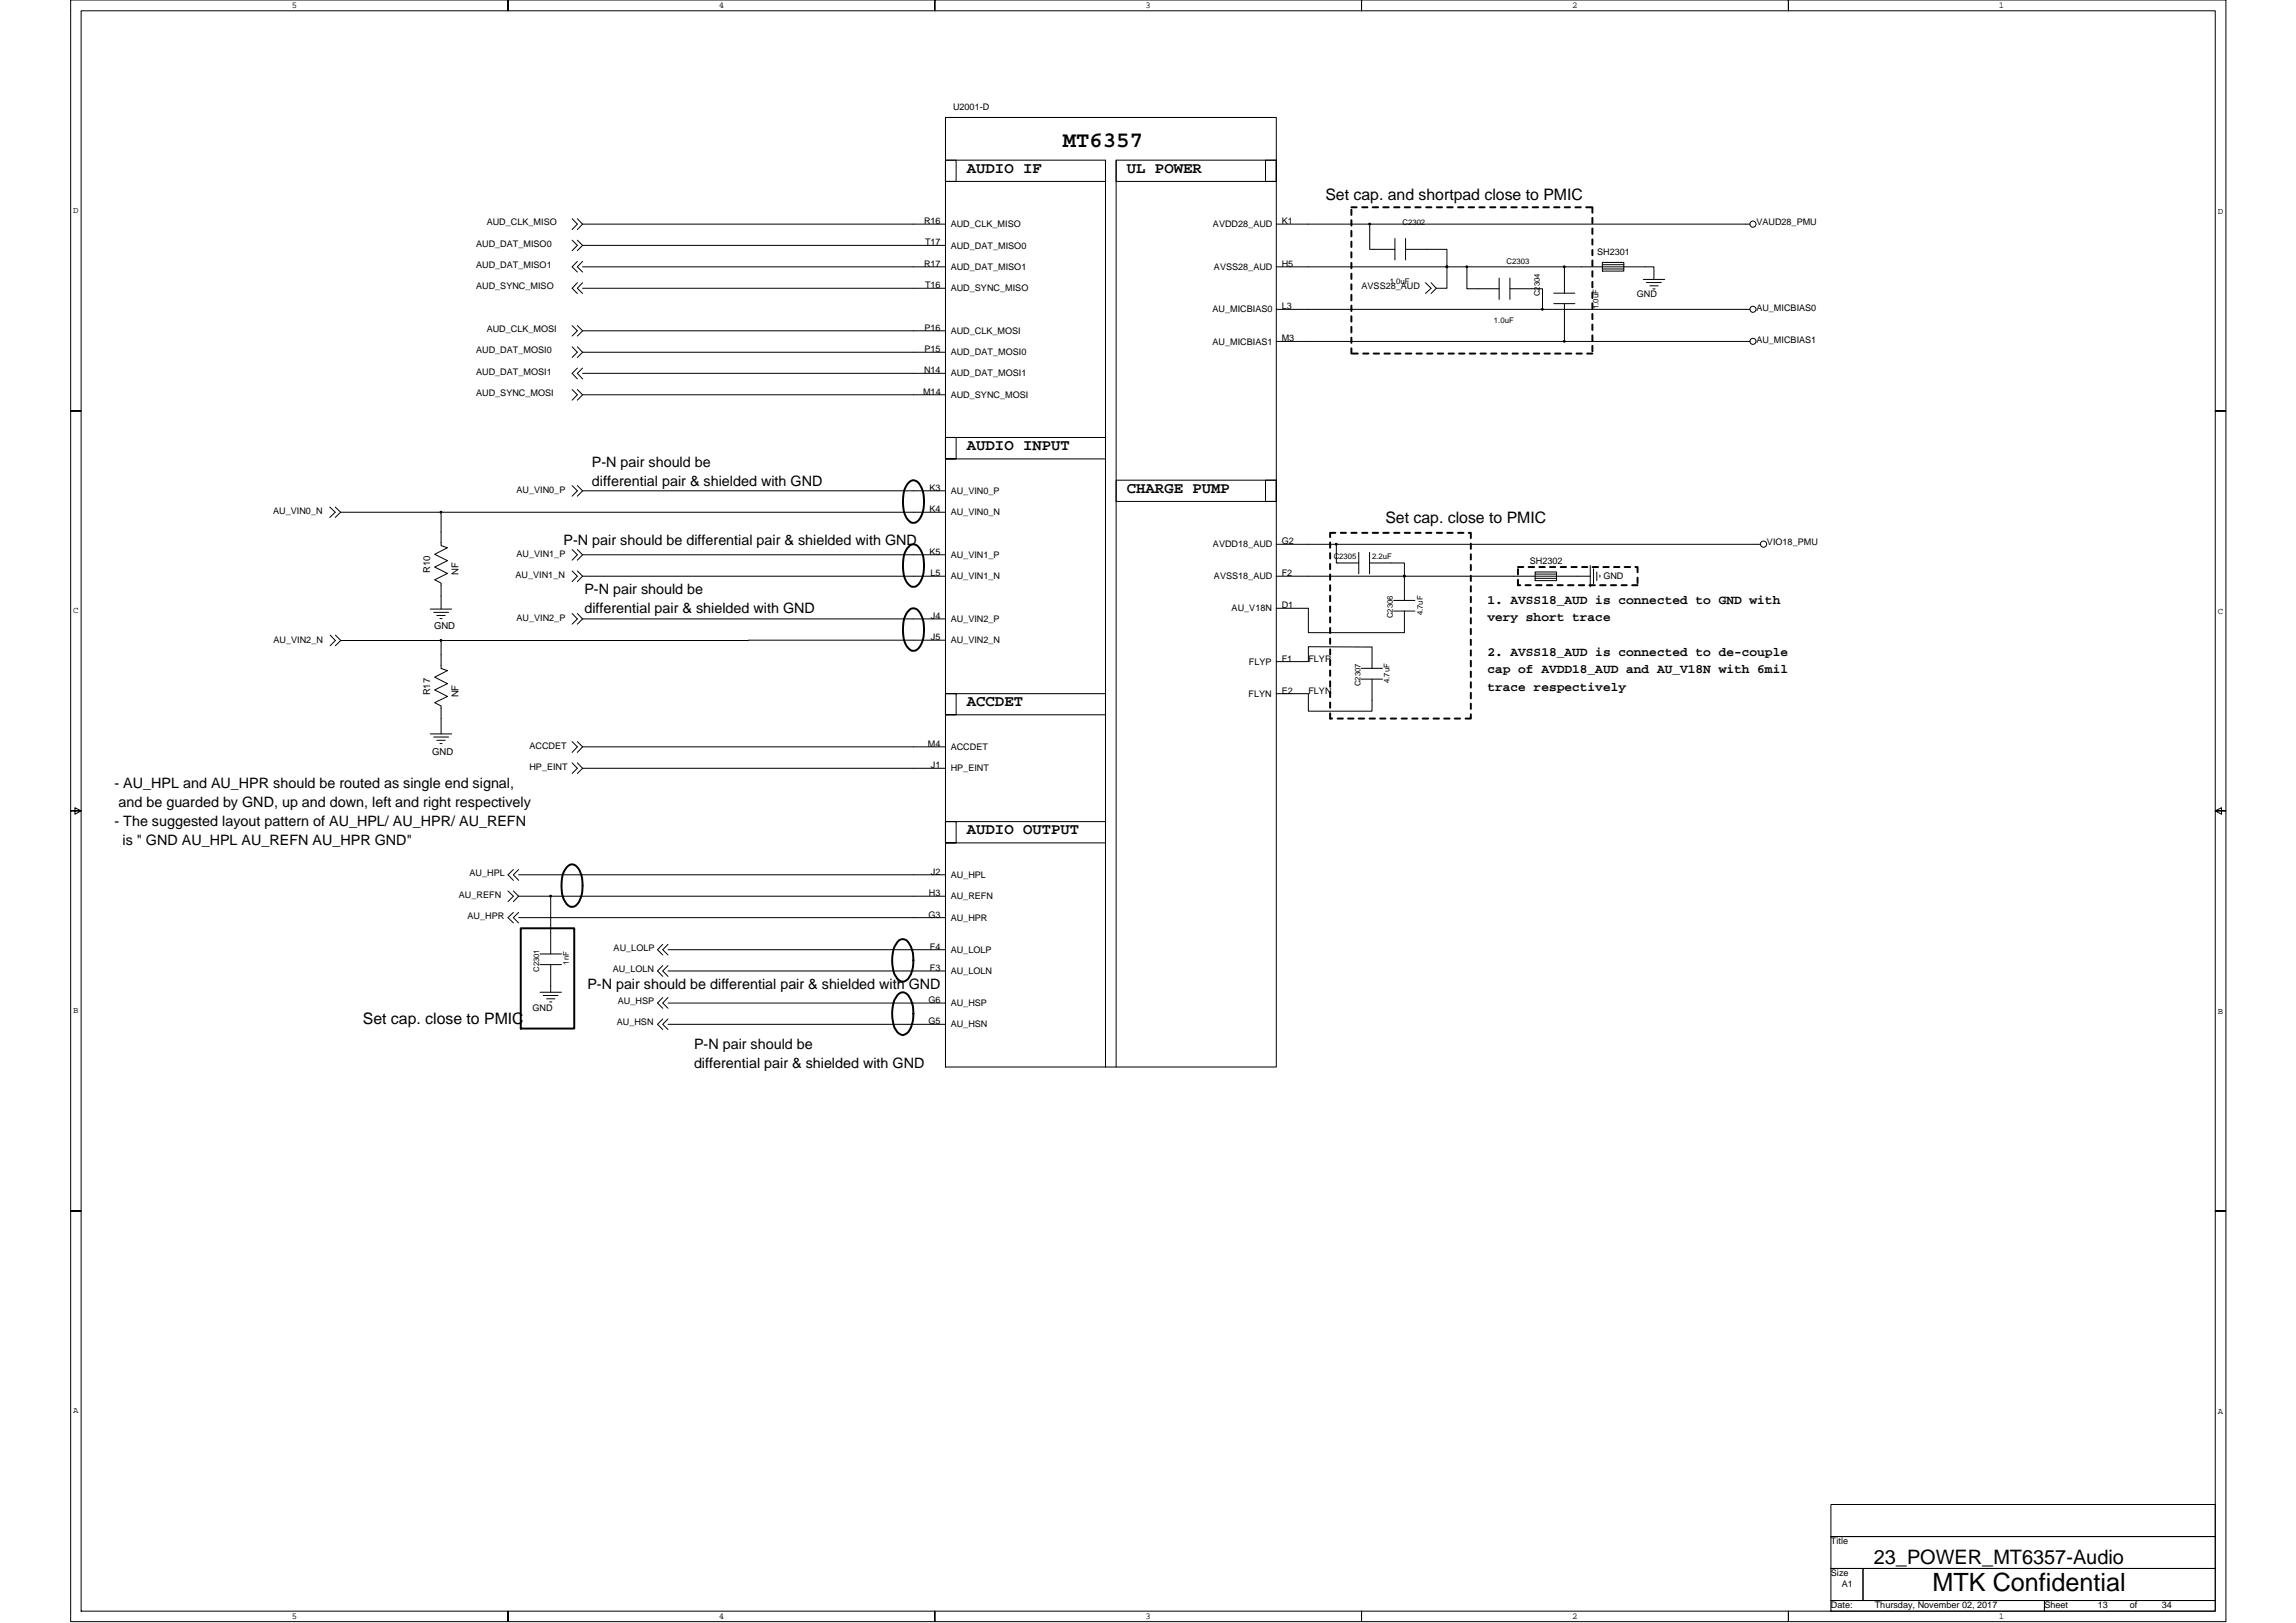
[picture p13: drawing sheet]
<svg xmlns="http://www.w3.org/2000/svg" width="297mm" height="210mm" viewBox="0 0 297 210" stroke-linecap="round" stroke-linejoin="round" font-family="sans-serif">
<defs><g id="words">
<text font-size="3.3" x="250" y="205.8">MTK Confidential</text>
<text font-size="2.9" x="137.5" y="19">MT6357</text>
<text font-size="2.6" x="242.4" y="202.4">23_POWER_MT6357-Audio</text>
<g font-size="2">
<text x="125.1" y="22.4">AUDIO IF</text>
<text x="145.8" y="22.4">UL POWER</text>
<text x="171.5" y="25.8">Set cap. and shortpad close to PMIC</text>
<text x="125.1" y="58.3">AUDIO INPUT</text>
<text x="145.8" y="63.8">CHARGE PUMP</text>
<text x="179.2" y="67.6">Set cap. close to PMIC</text>
<text x="125.1" y="91.4">ACCDET</text>
<text x="125.1" y="108">AUDIO OUTPUT</text>
<text x="46.9" y="132.5">Set cap. close to PMIC</text>
</g>
<g font-size="1.9">
<text x="76.6" y="60.4">P-N pair should be</text>
<text x="76.6" y="62.9">differential pair &amp; shielded with GND</text>
<text x="72.9" y="70.5">P-N pair should be differential pair &amp; shielded with GND</text>
<text x="75.6" y="76.8">P-N pair should be</text>
<text x="75.6" y="79.3">differential pair &amp; shielded with GND</text>
<text x="14.8" y="101.9">- AU_HPL and AU_HPR should be routed as single end signal,</text>
<text x="14.8" y="106.9">- The suggested layout pattern of AU_HPL/ AU_HPR/ AU_REFN</text>
<text x="15.3" y="104.4">and be guarded by GND, up and down, left and right respectively</text>
<text x="15.8" y="109.4">is &quot; GND AU_HPL AU_REFN AU_HPR GND&quot;</text>
<text x="76" y="128">P-N pair should be differential pair &amp; shielded with GND</text>
<text x="89.8" y="135.7">P-N pair should be</text>
<text x="89.8" y="138.2">differential pair &amp; shielded with GND</text>
</g>
<g font-size="1.7">
<text x="192.4" y="78.1">1. AVSS18_AUD is connected to GND with</text>
<text x="192.4" y="80.3">very short trace</text>
<text x="192.4" y="84.9">2. AVSS18_AUD is connected to de-couple</text>
<text x="192.4" y="87.1">cap of AVDD18_AUD and AU_V18N with 6mil</text>
<text x="192.4" y="89.4">trace respectively</text>
</g>
<g font-size="1.2">
<text x="37.8" y="1.1">5</text>
<text x="93" y="1.1">4</text>
<text x="148.2" y="1.1">3</text>
<text x="203.4" y="1.1">2</text>
<text x="258.6" y="1.1">1</text>
<text x="123.3" y="14.2">U2001-D</text>
<text x="9.5" y="27.6">D</text>
<text x="63" y="29.1">AUD_CLK_MISO</text>
<text x="119.5" y="29">R16</text>
<text x="123" y="29.4">AUD_CLK_MISO</text>
<text x="156.9" y="29.4">AVDD28_AUD</text>
<text x="165.8" y="29">K1</text>
<text x="227.2" y="29.1">VAUD28_PMU</text>
<text x="286.9" y="27.7">D</text>
<text x="61.6" y="31.9">AUD_DAT_MISO0</text>
<text x="61.6" y="34.6">AUD_DAT_MISO1</text>
<text x="119.5" y="34.5">R17</text>
<text x="119.7" y="31.7">T17</text>
<text x="123" y="32.2">AUD_DAT_MISO0</text>
<text x="123" y="34.9">AUD_DAT_MISO1</text>
<text x="157.1" y="34.9">AVSS28_AUD</text>
<text x="165.8" y="34.5">H5</text>
<text x="206.6" y="33">SH2301</text>
<text x="61.6" y="37.4">AUD_SYNC_MISO</text>
<text x="119.7" y="37.3">T16</text>
<text x="123" y="37.7">AUD_SYNC_MISO</text>
<text x="156.9" y="40.4">AU_MICBIAS0</text>
<text x="165.8" y="40">L3</text>
<text x="176.1" y="37.4">AVSS28_AUD</text>
<text x="211.7" y="38.5">GND</text>
<text x="227.2" y="40.2">AU_MICBIAS0</text>
<text x="61.6" y="45.7">AUD_DAT_MOSI0</text>
<text x="63" y="42.9">AUD_CLK_MOSI</text>
<text x="119.6" y="42.8">P16</text>
<text x="119.6" y="45.6">P15</text>
<text x="123" y="43.2">AUD_CLK_MOSI</text>
<text x="123" y="46">AUD_DAT_MOSI0</text>
<text x="156.9" y="44.6">AU_MICBIAS1</text>
<text x="165.8" y="44.2">M3</text>
<text x="227.2" y="44.3">AU_MICBIAS1</text>
<text x="61.6" y="48.5">AUD_DAT_MOSI1</text>
<text x="61.6" y="51.2">AUD_SYNC_MOSI</text>
<text x="119.4" y="51.1">M14</text>
<text x="119.5" y="48.3">N14</text>
<text x="123" y="48.7">AUD_DAT_MOSI1</text>
<text x="123" y="51.5">AUD_SYNC_MOSI</text>
<text x="66.8" y="63.8">AU_VIN0_P</text>
<text x="120.2" y="63.5">K3</text>
<text x="123" y="63.9">AU_VIN0_P</text>
<text x="35.3" y="66.5">AU_VIN0_N</text>
<text x="120.2" y="71.8">K5</text>
<text x="120.2" y="66.3">K4</text>
<text x="123" y="66.7">AU_VIN0_N</text>
<text x="156.9" y="70.8">AVDD18_AUD</text>
<text x="165.8" y="70.4">G2</text>
<text x="228.6" y="70.5">VIO18_PMU</text>
<text x="55.7" y="74.1" transform="rotate(-90 55.7 74.1)">R10</text>
<text x="59.3" y="74.3" transform="rotate(-90 59.3 74.3)">NF</text>
<text x="66.7" y="74.8">AU_VIN1_N</text>
<text x="66.8" y="72.1">AU_VIN1_P</text>
<text x="120.4" y="74.6">L5</text>
<text x="123" y="72.2">AU_VIN1_P</text>
<text x="123" y="75">AU_VIN1_N</text>
<text x="157.1" y="75">AVSS18_AUD</text>
<text x="165.8" y="74.6">F2</text>
<text x="197.9" y="73">SH2302</text>
<text x="207.4" y="75">GND</text>
<text x="9.5" y="79.3">C</text>
<text x="35.4" y="83.1">AU_VIN2_N</text>
<text x="56.2" y="81.3">GND</text>
<text x="66.8" y="80.3">AU_VIN2_P</text>
<text x="120.4" y="80.1">J4</text>
<text x="120.4" y="82.8">J5</text>
<text x="123" y="80.5">AU_VIN2_P</text>
<text x="123" y="83.2">AU_VIN2_N</text>
<text x="159.3" y="79.1">AU_V18N</text>
<text x="165.8" y="78.7">D1</text>
<text x="286.9" y="79.5">C</text>
<text x="55.7" y="90" transform="rotate(-90 55.7 90)">R17</text>
<text x="161.6" y="86">FLYP</text>
<text x="165.8" y="85.6">F1</text>
<text x="165.8" y="89.7">E2</text>
<text x="169.3" y="85.6">FLYP</text>
<text x="169.3" y="89.7">FLYN</text>
<text x="59.3" y="90.2" transform="rotate(-90 59.3 90.2)">NF</text>
<text x="161.5" y="90.2">FLYN</text>
<text x="55.9" y="97.6">GND</text>
<text x="68.5" y="96.9">ACCDET</text>
<text x="68.5" y="99.7">HP_EINT</text>
<text x="120.1" y="96.6">M4</text>
<text x="120.4" y="99.4">J1</text>
<text x="123" y="99.8">HP_EINT</text>
<text x="123" y="97">ACCDET</text>
<text x="60.7" y="113.3">AU_HPL</text>
<text x="120.4" y="113.2">J2</text>
<text x="123" y="113.6">AU_HPL</text>
<text x="59.4" y="116.2">AU_REFN</text>
<text x="60.5" y="118.9">AU_HPR</text>
<text x="120.1" y="118.7">G3</text>
<text x="120.2" y="116">H3</text>
<text x="123" y="119.1">AU_HPR</text>
<text x="123" y="116.4">AU_REFN</text>
<text x="79.3" y="125.8">AU_LOLN</text>
<text x="79.4" y="123">AU_LOLP</text>
<text x="120.3" y="122.9">F4</text>
<text x="120.3" y="125.6">F3</text>
<text x="123" y="123.3">AU_LOLP</text>
<text x="9.5" y="131.1">B</text>
<text x="68.9" y="130.7">GND</text>
<text x="79.9" y="129.9">AU_HSP</text>
<text x="120.1" y="129.8">G6</text>
<text x="123" y="126">AU_LOLN</text>
<text x="123" y="130.2">AU_HSP</text>
<text x="286.9" y="131.2">B</text>
<text x="79.8" y="132.7">AU_HSN</text>
<text x="120.1" y="132.5">G5</text>
<text x="123" y="132.9">AU_HSN</text>
<text x="9.5" y="182.8">A</text>
<text x="286.9" y="183">A</text>
<text x="236.9" y="199.7">Title</text>
<text x="236.9" y="203.9">Size</text>
<text x="37.8" y="209.5">5</text>
<text x="93" y="209.5">4</text>
<text x="148.2" y="209.5">3</text>
<text x="203.4" y="209.5">2</text>
<text x="236.9" y="208">Date:</text>
<text x="238.3" y="205.3">A1</text>
<text x="242.5" y="208">Thursday, November 02, 2017</text>
<text x="258.6" y="209.5">1</text>
<text x="264.5" y="208">Sheet</text>
<text x="271.4" y="208">13</text>
<text x="275.5" y="208">of</text>
<text x="279.7" y="208">34</text>
</g>
<g font-size="1">
<text x="181.4" y="29.1">C2302</text>
<text x="194.9" y="34.2">C2303</text>
<text x="179.8" y="36.7">1.0uF</text>
<text x="193.3" y="41.8">1.0uF</text>
<text x="199.2" y="38.3" transform="rotate(-90 199.2 38.3)">C2304</text>
<text x="206.8" y="40" transform="rotate(-90 206.8 40)">1.0uF</text>
<text x="172.5" y="72.4">C2305</text>
<text x="177.5" y="72.4">2.2uF</text>
<text x="180.2" y="80" transform="rotate(-90 180.2 80)">C2306</text>
<text x="184.1" y="79.6" transform="rotate(-90 184.1 79.6)">4.7uF</text>
<text x="176" y="88.8" transform="rotate(-90 176 88.8)">C2307</text>
<text x="179.7" y="88.3" transform="rotate(-90 179.7 88.3)">4.7uF</text>
<text x="69.7" y="125.8" transform="rotate(-90 69.7 125.8)">C2301</text>
<text x="73.6" y="124.8" transform="rotate(-90 73.6 124.8)">1nF</text>
</g>
</g></defs>
<g fill="none" stroke="#000" stroke-width=".25">
<path d="M174.8 27.1v.7M174.8 28.5v.7M174.8 29.9v.7M174.8 31.3v.7M174.8 32.6v.7M174.8 34v.7M174.8 35.4v.7M174.8 36.8v.7M174.8 38.1v.8M174.8 39.5v.7M174.8 26.8h.7M176.2 26.8h.7"/>
<path d="M177.6 26.8h.7M179 26.8h.7M180.4 26.8h.7M181.7 26.8h.7M183.1 26.8h.7M184.5 26.8h.7M185.9 26.8h.7M187.2 26.8h.7M188.6 26.8h.7M190 26.8h.7M191.4 26.8h.7M192.8 26.8h.7"/>
<path d="M194.2 26.8h.6M195.5 26.8h.7M196.9 26.8h.7M198.3 26.8h.7M199.7 26.8h.7M201.1 26.8h.7M202.4 26.8h.7M203.8 26.8h.7M205.2 26.8h.7M206 26.8v.7M206 28.2v.7M206 29.6v.7"/>
<path d="M206 31v.6M206 32.3v.7M206 33.7v.7M206 35.1v.7M206 36.5v.7M206 37.8v.8M206 39.2v.7M174.8 40.9v.7M174.8 42.3v.7M174.8 43.7v.7M174.8 45.1v.6M175 45.7h.7"/>
<path d="M176.4 45.7h.6M177.7 45.7h.7M179.1 45.7h.7M180.5 45.7h.7M181.9 45.7h.7M183.3 45.7h.6M184.6 45.7h.7M186 45.7h.7M187.4 45.7h.7M188.8 45.7h.7M190.1 45.7h.8M191.5 45.7h.7"/>
<path d="M192.9 45.7h.7M194.3 45.7h.7M195.7 45.7h.7M197.1 45.7h.6M198.4 45.7h.7M199.8 45.7h.7M201.2 45.7h.7M202.6 45.7h.7M204 45.7h.6M205.3 45.7h.7M206 40.6v.7M206 42v.7"/>
<path d="M206 43.4v.7M206 44.7v.7M117.5 62.5a.87 .87 0 0 1 .9-.4 .87 .87 0 0 1 .7 .7 4.6 4.6 0 0 1-.2 4.5 .91 .91 0 0 1-1.6-.3 5 5 0 0 1 0-4.2zM117.5 70.8a.87 .87 0 0 1 .9-.4 .87 .87 0 0 1 .7 .7 4.6 4.6 0 0 1-.2 4.5 .91 .91 0 0 1-1.6-.3 5 5 0 0 1 0-4.2zM117.5 79.1a.87 .87 0 0 1 .9-.4 .87 .87 0 0 1 .7 .7 4.6 4.6 0 0 1-.2 4.4 .91 .91 0 0 1-1.6-.2 5 5 0 0 1 0-4.2zM172.1 70.2v.7M172.1 71.6v.7M172.1 73v.6M172.1 74.3v.7M172.1 75.7v.7M172.1 77.1v.7M172.1 78.5v.6"/>
<path d="M172.1 79.9v.6M172.8 68.9h-.7v.6M173.5 68.9h.6M174.8 68.9h.7M176.2 68.9h.7M177.6 68.9h.7M179 68.9h.7M180.4 68.9h.7M181.7 68.9h.7M183.1 68.9h.7M184.5 68.9h.7M185.9 68.9h.7"/>
<path d="M187.2 68.9h.7M188.6 68.9h.7M190 68.9h.3v.7M190.3 70.3v.7M190.3 71.7v.7M190.3 73.1v.7M190.3 74.5v.7M190.3 75.8v.7M190.3 77.2v.7M190.3 78.6v.7M190.3 80v.7M196.4 73.6v.7"/>
<path d="M196.4 75v.7h.3M196.4 73.4h.7M197.4 75.7h.6M197.8 73.4h.7M198.7 75.7h.7M199.2 73.4h.7M200.1 75.7h.7M200.5 73.4h.7M201.5 75.7h.7M201.9 73.4h.7M202.9 75.7h.7M203.3 73.4h.7"/>
<path d="M204.3 75.7h.7M204.7 73.4h.7M205.6 75.7h.7M206 73.4h.8M207 75.7h.7M207.4 73.4h.7M208.4 75.7h.7M208.8 73.4h.7M209.8 75.7h.7M210.2 73.4h.7M211.2 75.7h.7M211.6 73.4h.3v.6"/>
<path d="M211.9 74.7v.7M172.1 81.2v.7M172.1 82.6v.7M172.1 84v.7M172.1 85.4v.7M172.1 86.7v.7M172.1 88.1v.7M172.1 89.5v.7M172.1 90.9v.7M172.1 92.3v.7h.2M173.1 93h.6M174.4 93h.7"/>
<path d="M175.8 93h.7M177.2 93h.7M178.6 93h.6M179.9 93h.7M181.3 93h.7M182.7 93h.7M184.1 93h.7M185.5 93h.7M186.8 93h.7M188.2 93h.7M190.3 92.4v.6h-.7M190.3 81.4v.6"/>
<path d="M190.3 82.8v.6M190.3 84.1v.7M190.3 85.5v.7M190.3 86.9v.7M190.3 88.3v.7M190.3 89.6v.8M190.3 91v.7M73.3 112.2a.81 .81 0 0 1 1.4 0 4.5 4.5 0 0 1 0 4.8 .89 .89 0 0 1-.9 .3 .89 .89 0 0 1-.7-.6 4.8 4.8 0 0 1 0-4.2zM67.4 120.1h6.9v13h-6.9zM116.1 128.8a.87 .87 0 0 1 .9-.4 .87 .87 0 0 1 .7 .6 4.6 4.6 0 0 1-.2 4.5 .88 .88 0 0 1-.9 .4 .88 .88 0 0 1-.7-.6 4.6 4.6 0 0 1 .2-4.5zM116.3 121.6a.91 .91 0 0 1 1.4 .6 4.6 4.6 0 0 1-.2 4.4 .89 .89 0 0 1-.9 .4 .89 .89 0 0 1-.7-.6 4.6 4.6 0 0 1 .2-4.5z"/>
</g>
<g fill="none" stroke="#000" stroke-width=".13">
<path d="M9.1 0h56.6v1.4v-1.4h55.2v1.4v-1.4h55.2v1.4v-1.4h55.3v1.4v-1.4h56.6v53.2h-1.4h1.4v51.7h-1.4l.8-.4v.8l-.8-.4h1.4v51.8h-1.4h1.4v53.1h-56.6v-1.4v1.4h-55.3v-1.4v1.4h-55.2v-1.4v1.4h-55.2v-1.4v1.4h-56.6v-53.1h1.4h-1.4v-51.8h1.4l-.8-.4v.8l.8-.4h-1.4v-51.7h1.4h-1.4zM10.5 1.4h276.1v207h-276.1zM122.3 15.2h42.8v122.8h-42.8zM74 28.3l.7 .7-.7 .7M74 31.1l.7 .7-.7 .6M74.7 28.3l.7 .7M74.7 31.1l.7 .7M74.7 33.8l-.7 .7 .7 .7M74.7 36.6l-.7 .7 .7 .7M75.4 29l-.7 .7M75.4 31.8l-.7 .6M75.4 33.8l-.7 .7 .7 .7"/>
<path d="M75.4 36.6l-.7 .7 .7 .7M75.4 29h46.9M122.3 31.7l-46.9 .1M122.3 34.5h-46.9M122.3 37.3h-46.9M122.3 20.7h20.7v2.8h-20.7zM122.3 20.7h1.4v2.8h-1.4zM143 20.7v117.3M144.4 20.7h20.7v2.8h-20.7zM144.4 20.7v117.3M163.7 20.7h1.4v2.8h-1.4zM165.1 29h12.1"/>
<path d="M180.5 30.9v2.7M181.8 32.3h5.4v5h-1.4M181.8 30.9v2.7M184.4 36.6l.7 .7-.7 .7M185.1 36.6l.7 .7M185.8 37.3l-.7 .7M189.8 34.5h-24.7M193.9 36v2.7M195.3 37.4h4.3v2.6h26.8M195.3 36v2.7M201 39.3h2.7M201 37.9h2.7"/>
<path d="M202.4 34.5h-12.6v2.9h4.1M202.4 34.5h11.6v1.7M202.4 39.3v4.9h-37.3M202.4 34.5v3.4M207.3 34h2.8v1.1h-2.8zM207.3 34.5h.1M207.3 34.8h2.8M207.3 34.2h2.8M212.6 36.2h2.8M213 36.6h1.9M213.4 37h1.1M213.8 37.4h.3"/>
<path d="M226.4 29h-49.2v3.3h3.3M74 42.1l.7 .7-.7 .7M74 44.9l.7 .7-.7 .6M74 50.4l.7 .7-.7 .7M74.7 42.1l.7 .7M74.7 44.9l.7 .7M74.7 50.4l.7 .7M74.7 47.6l-.7 .7 .7 .7M75.4 42.8l-.7 .7M75.4 45.6l-.7 .6M75.4 51.1l-.7 .7M75.4 47.6l-.7 .7 .7 .7"/>
<path d="M75.4 48.3h46.9M75.4 51.1h46.9M122.3 42.8h-46.9M122.3 45.6h-46.9M122.3 56.6h1.4v2.8h-1.4v-2.8h20.7v2.8h-20.7zM199.6 40h-34.5M202.4 44.2h24M42.7 65.6l.7 .7-.7 .7M43.4 65.6l.7 .7M44.1 66.3l-.7 .7M44.1 66.3h13v4.3l.8 .3-1.7 .8 1.7 .8-1.7 .9 1.7 .8-1.7 .8 .9 .4v3.4M55.7 78.8h2.7"/>
<path d="M56.1 79.2h1.9M56.5 79.6h1.1M74 62.8l.7 .7-.7 .7M74 79.4l.7 .7-.7 .7M74 71.1l.7 .7-.7 .7M74 73.9l.7 .6-.7 .7M74.7 62.8l.7 .7M74.7 79.4l.7 .7M74.7 71.1l.7 .7M74.7 73.9l.7 .6M75.4 63.5l-.7 .7M75.4 71.8l-.7 .7"/>
<path d="M75.4 74.5l-.7 .7M75.4 63.5h46.9M75.4 74.5h46.9M122.3 71.8h-46.9M122.3 66.3h-65.2M144.4 62.1h20.7v2.8h-20.7zM163.7 62.1h1.4v2.8h-1.4zM165.1 78.7h4.2v3.2h12.4v-2.8M165.1 70.4h7.8M175.8 71.5v2.7M177.2 71.5v2.7M177.2 72.8h4.5v4.9"/>
<path d="M180.3 77.7h2.7M180.3 79.1h2.7M198.6 74h2.8v1.1h-2.8zM198.6 74.5h.1M198.6 74.8h2.8M198.6 74.3h2.8M205.7 73.2v2.7M205.7 74.5h-40.6M206.2 73.6v1.9M206.6 74v1.1M207 74.4v.3M227.8 70.4h-54.9v2.4h2.9"/>
<path d="M42.7 82.2l.7 .7-.7 .6M43.4 82.2l.7 .7M44.1 82.9l-.7 .6M44.1 82.9h13v3.6l.8 .3-1.7 .8 1.7 .9-1.7 .8 1.7 .8-1.7 .8 .9 .4v3.7M55.7 95h2.7M56.1 95.4h1.9M56.5 95.8h1.1M56.9 80h.3M56.9 96.2h.3M74 95.9l.7 .7-.7 .7M74 98.7l.7 .7-.7 .7M74.7 95.9l.7 .7"/>
<path d="M74.7 98.7l.7 .7M75.4 80.1l-.7 .7M75.4 96.6l-.7 .7M75.4 99.4l-.7 .7M75.4 80.1h46.9M75.4 99.4h46.9M75.4 96.6h46.9M122.3 82.8l-65.2 .1M122.3 89.7h1.4v2.8h-1.4v-2.8h20.7v2.8h-20.7zM165.1 85.6h4.2v-1.9h8.2v2.8M176.1 87.9h2.8M176.1 86.5h2.8"/>
<path d="M177.5 87.9v4.1h-8.2v-2.3h-4.2M65.7 115.3l.7 .7-.7 .6M66.4 115.3l.7 .7M66.4 112.5l-.7 .7 .7 .7M66.4 118l-.7 .7 .7 .7M67.1 116l-.7 .6M67.1 112.5l-.7 .7 .7 .7M67.1 118l-.7 .7 .7 .7M67.1 116h4.1M67.1 113.2h55.2M67.1 118.7h55.2M122.3 116h-51.1v7.4"/>
<path d="M122.3 106.3h1.4v2.8h-1.4v-2.8h20.7v2.8h-20.7zM69.9 128.4h2.7M69.9 124.8h2.7M69.9 123.4h2.7M70.3 128.8h1.9M70.7 129.2h1.1M71.1 129.6h.3M71.2 124.8v3.6M85.7 122.2l-.6 .7 .6 .6M85.7 124.9l-.6 .7 .6 .7M85.7 129.1l-.6 .7 .6 .7M85.7 131.8l-.6 .7 .6 .7"/>
<path d="M86.4 122.2l-.7 .7 .7 .6M86.4 124.9l-.7 .7 .7 .7M86.4 129.1l-.7 .7 .7 .7M86.4 131.8l-.7 .7 .7 .7M86.4 122.9h35.9M86.4 125.6h35.9M86.4 129.8h35.9M86.4 132.5h35.9M236.9 194.6h49.7v4.2h-49.7zM236.9 198.8h49.7v4.1h-49.7zM236.9 207.1h27.6v1.3h-27.6zM236.9 202.9h4.1v4.2h-4.1z"/>
<path d="M241 202.9h45.6v4.2h-45.6zM264.5 207.1h22.1v1.3h-22.1z"/>
<circle cx="226.8" cy="29" r=".4"/>
<circle cx="226.8" cy="40" r=".39"/>
<circle cx="226.8" cy="44.2" r=".39"/>
<circle cx="228.2" cy="70.4" r=".4"/>
</g>
<g fill="#000" stroke="#000" stroke-width=".13">
<path d="M177.1 28.9h.2v.2h-.2z" fill-rule="evenodd"/>
<path d="M187.1 34.4h.2v.2h-.2z" fill-rule="evenodd"/>
<path d="M187.1 34.4h.2v.2h-.2z" fill-rule="evenodd"/>
<path d="M189.7 34.4h.1v.2h-.1z" fill-rule="evenodd"/>
<path d="M202.3 34.4h.2v.2h-.2z" fill-rule="evenodd"/>
<path d="M199.5 39.9h.1v.2h-.1z" fill-rule="evenodd"/>
<path d="M202.3 44.1h.2v.1h-.2z" fill-rule="evenodd"/>
<path d="M57 66.2h.1v.1h-.1z" fill-rule="evenodd"/>
<path d="M172.8 70.3h.2v.2h-.2z" fill-rule="evenodd"/>
<path d="M181.6 74.5h.2v.1h-.2z" fill-rule="evenodd"/>
<path d="M181.6 74.5h.2v.1h-.2z" fill-rule="evenodd"/>
<path d="M57 82.8h.1v.1h-.1z" fill-rule="evenodd"/>
<path d="M71.1 115.9h.2v.1h-.2z" fill-rule="evenodd"/>
</g>
<use href="#words"/>
</svg>
